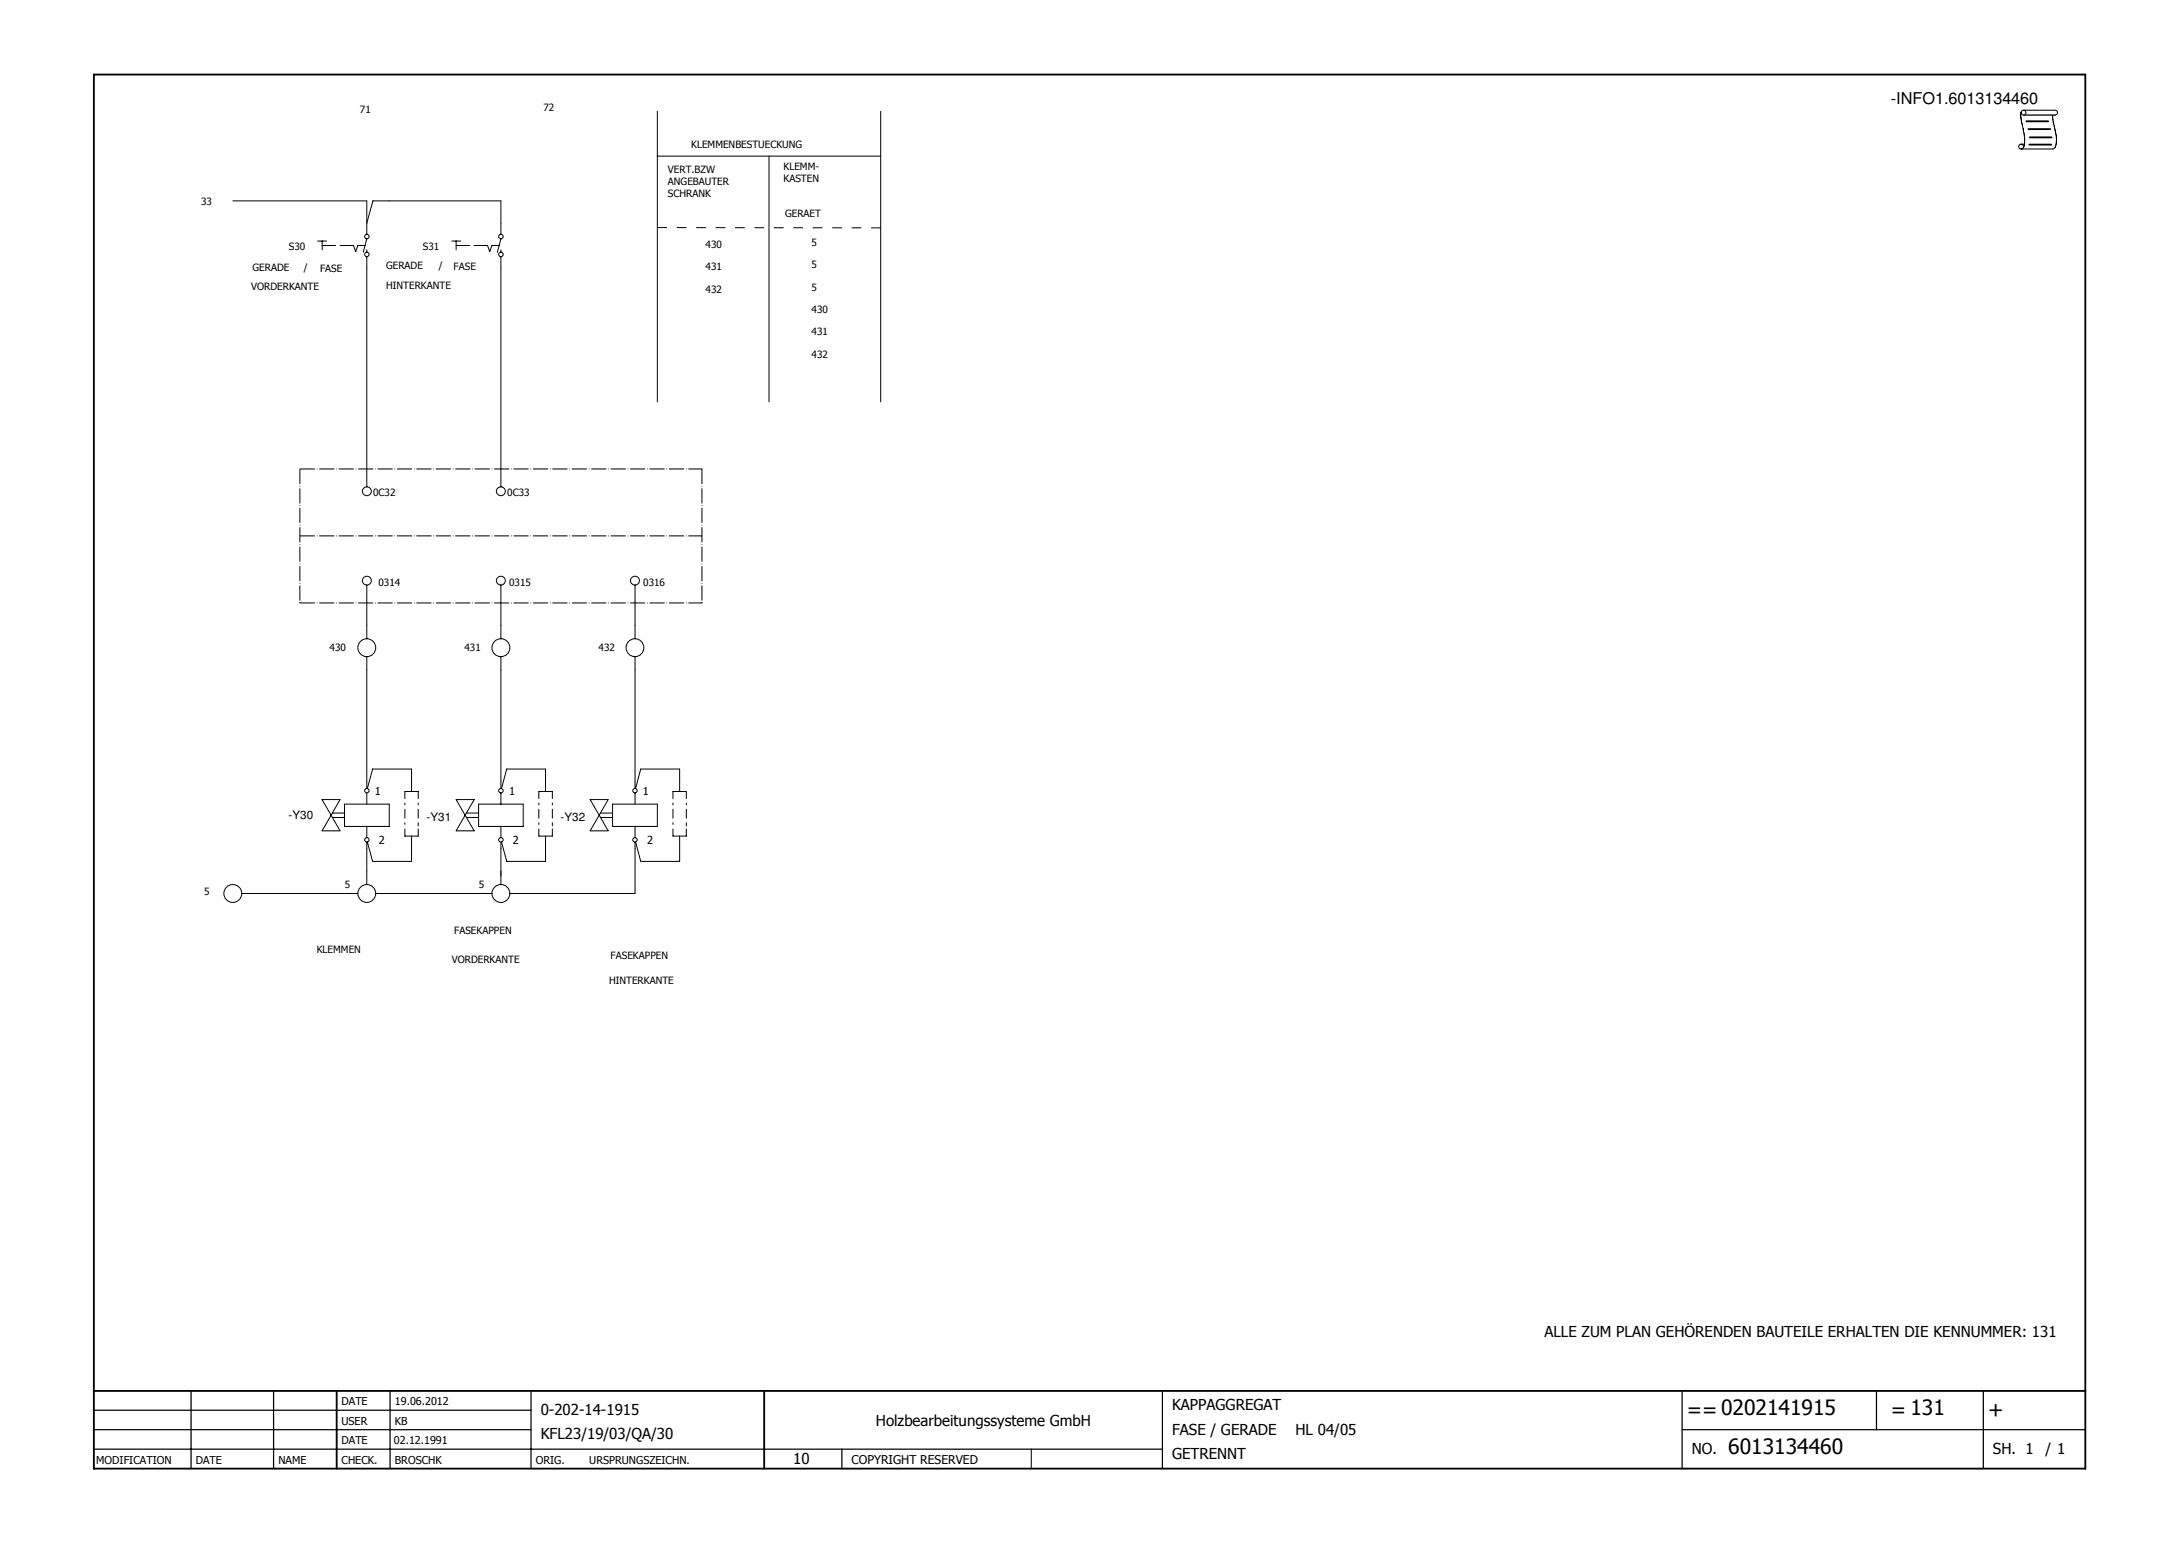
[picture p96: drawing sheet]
<svg xmlns="http://www.w3.org/2000/svg" width="297mm" height="211mm" viewBox="0 0 297 211" stroke-linecap="round" stroke-linejoin="round" font-family="sans-serif">
<defs><g id="words">
<g font-size="2.9">
<text x="230" y="193.2">==0202141915</text>
<text x="257.8" y="193.2">= 131</text>
<text x="271" y="193.2">+</text>
<text x="235.6" y="198.2">6013134460</text>
</g>
<text font-size="2.2" x="257.8" y="14.2">-INFO1.6013134460</text>
<g font-size="2.1">
<text x="210.5" y="182.3">ALLE ZUM PLAN GEHÖRENDEN BAUTEILE ERHALTEN DIE KENNUMMER: 131</text>
<text x="73.7" y="192.9">0-202-14-1915</text>
<text x="73.7" y="196.2">KFL23/19/03/QA/30</text>
<text x="119.4" y="194.4">Holzbearbeitungssysteme GmbH</text>
<text x="159.8" y="192.2">KAPPAGGREGAT</text>
<text x="159.8" y="195.5">FASE / GERADE</text>
<text x="176.6" y="195.5">HL 04/05</text>
<text x="108.1" y="199.5">10</text>
<text x="159.8" y="198.9">GETRENNT</text>
<text x="230.6" y="198.2">NO.</text>
<text x="271.7" y="198.2">SH. 1</text>
<text x="278.8" y="198.2">/ 1</text>
</g>
<text font-size="1.7" x="116.1" y="199.5">COPYRIGHT RESERVED</text>
<g font-size="1.6">
<text x="39.3" y="111.6">-Y30</text>
<text x="58.2" y="111.9">-Y31</text>
<text x="76.4" y="111.9">-Y32</text>
</g>
<g font-size="1.5">
<text x="51.1" y="108.4">1</text>
<text x="69.4" y="108.4">1</text>
<text x="87.7" y="108.4">1</text>
<text x="51.6" y="115">2</text>
<text x="69.9" y="115">2</text>
<text x="88.2" y="115">2</text>
<text x="46.6" y="191.6">DATE</text>
<text x="53.8" y="191.6">19.06.2012</text>
<text x="46.6" y="194.2">USER</text>
<text x="46.6" y="196.9">DATE</text>
<text x="53.7" y="196.9">02.12.1991</text>
<text x="53.8" y="194.2">KB</text>
<text x="13.1" y="199.5">MODIFICATION</text>
<text x="26.7" y="199.5">DATE</text>
<text x="38" y="199.5">NAME</text>
<text x="46.6" y="199.5">CHECK.</text>
<text x="53.8" y="199.5">BROSCHK</text>
<text x="73" y="199.5">ORIG.</text>
<text x="80.3" y="199.5">URSPRUNGSZEICHN.</text>
</g>
<g font-size="1.4">
<text x="49.1" y="15.4">71</text>
<text x="74.1" y="15.2">72</text>
<text x="91.1" y="23.6">VERT.BZW</text>
<text x="94.2" y="20.2">KLEMMENBESTUECKUNG</text>
<text x="106.8" y="23.2">KLEMM-</text>
<text x="27.4" y="27.9">33</text>
<text x="91.1" y="25.3">ANGEBAUTER</text>
<text x="91.1" y="26.9">SCHRANK</text>
<text x="106.8" y="24.8">KASTEN</text>
<text x="107" y="29.6">GERAET</text>
<text x="39.4" y="34">S30</text>
<text x="57.7" y="34">S31</text>
<text x="96.2" y="33.8">430</text>
<text x="110.6" y="33.5">5</text>
<text x="34.2" y="39.5">VORDERKANTE</text>
<text x="34.4" y="37">GERADE</text>
<text x="41.4" y="36.9">/</text>
<text x="43.6" y="37.1">FASE</text>
<text x="52.6" y="36.7">GERADE</text>
<text x="52.6" y="39.3">HINTERKANTE</text>
<text x="59.8" y="36.7">/</text>
<text x="61.8" y="36.9">FASE</text>
<text x="96.2" y="36.8">431</text>
<text x="96.2" y="39.9">432</text>
<text x="110.6" y="39.6">5</text>
<text x="110.6" y="36.6">5</text>
<text x="110.6" y="42.7">430</text>
<text x="110.6" y="45.7">431</text>
<text x="110.6" y="48.8">432</text>
<text x="50.9" y="67.6">0C32</text>
<text x="69.2" y="67.6">0C33</text>
<text x="51.6" y="79.9">0314</text>
<text x="69.4" y="79.8">0315</text>
<text x="87.7" y="79.8">0316</text>
<text x="44.9" y="88.7">430</text>
<text x="63.3" y="88.7">431</text>
<text x="81.6" y="88.7">432</text>
<text x="27.8" y="122">5</text>
<text x="47" y="121">5</text>
<text x="65.3" y="121">5</text>
<text x="43.2" y="129.9">KLEMMEN</text>
<text x="61.6" y="131.2">VORDERKANTE</text>
<text x="61.9" y="127.3">FASEKAPPEN</text>
<text x="83.2" y="130.7">FASEKAPPEN</text>
<text x="83" y="134.2">HINTERKANTE</text>
</g>
</g></defs>
<path d="M203 10l-190.4 190.4M12.7 112.2l125.9 88.2" fill="none" stroke="#fff" stroke-width=".14"/>
<path d="M12.8 10.2h271.5v190h-271.5zM12.8 189.6h271.5M45.9 189.6v10.6M104.2 189.6v10.6" fill="none" stroke="#010101" stroke-width=".25"/>
<g fill="none" stroke="#010101" stroke-width=".17">
<path d="M12.8 194.9h59.6M12.8 192.2h59.6M12.8 197.5h145.7M26 189.6v10.6M37.3 189.6v10.6M53.2 189.6v10.6M72.4 189.6v10.6M114.8 197.5v2.7M158.5 189.6v10.6M229.3 194.9h55M229.3 189.6v10.6M255.8 189.6v5.3"/>
<path d="M270.4 189.6v10.6"/>
</g>
<path d="M31.7 27.4h18.3M34.8 121.8h12.2M140.6 197.5v2.7" fill="none" stroke="#010101" stroke-width=".14"/>
<path d="M40.9 63.9v18.3" fill="none" stroke="#010101" stroke-width=".14" stroke-dasharray="2.1 .3 .1 .3" stroke-linecap="butt"/>
<path d="M40.8 82.1h.1v.1z" fill="#010101"/>
<path d="M40.9 63.9h54.8" fill="none" stroke="#010101" stroke-width=".14" stroke-dasharray="2.1 .3 .1 .3" stroke-linecap="butt"/>
<path d="M95.6 63.9h.1l-.1 .1z" fill="#010101"/>
<path d="M40.9 73.1h54.8" fill="none" stroke="#010101" stroke-width=".14" stroke-dasharray="2.1 .3 .1 .3" stroke-linecap="butt"/>
<path d="M95.6 73l.1 .1h-.1z" fill="#010101"/>
<path d="M40.9 82.2h54.8" fill="none" stroke="#010101" stroke-width=".14" stroke-dasharray="2.1 .3 .1 .3" stroke-linecap="butt"/>
<path d="M95.6 82.2h.1h-.1z" fill="#010101"/>
<g fill="none" stroke="#010101" stroke-width=".14">
<path d="M89.6 15.2v39.6M50 27.4v3M50 36.5v27.4M53.1 27.4h15.2v3M68.3 36.5v27.4M89.6 21.3h30.5M50 82.2v3.1M50 91.3v15.3M68.3 82.2v3.1M68.3 91.3v15.3M86.6 82.2v3.1M86.6 91.3v15.3"/>
<path d="M50 115.7v3M68.3 115.7v3.7M86.6 115.7v6.1h-15.3M53.1 121.8h12.1"/>
</g>
<path d="M89.6 31l30.5 .1" fill="none" stroke="#010101" stroke-width=".14" stroke-dasharray="1.3 1.3" stroke-linecap="butt"/>
<path d="M119.9 31l.2 .1h-.2z" fill="#010101"/>
<path d="M95.7 63.9v18.3" fill="none" stroke="#010101" stroke-width=".14" stroke-dasharray="2.1 .3 .1 .3" stroke-linecap="butt"/>
<path d="M95.6 82.1h.1v.1z" fill="#010101"/>
<g fill="none" stroke="#010101" stroke-width=".14">
<path d="M120.1 15.2v39.6M275.5 15.3a6.9 6.9 0 0 0 .3 2.4v.2a3.6 3.6 0 0 1 0 2.2M275.5 19.7h.5M275.8 15h4.3a.33 .33 0 0 1 .4 .4 .33 .33 0 0 1-.4 .3M279.8 15.7l.2 1.2a5.3 5.3 0 0 1 .1 3.2l-.3 .2h-4.3M43.3 32.9h1.2M43.9 33.5h1.8M43.9 32.9v1.2M46.4 33.5h1.8l.3 .8 .3-.8h1M50 34.1v.3M50 35v1.5M50 32.6l-.5 1.8"/>
<path d="M53.1 27.4h-2.3l-.8 3v1.5M61.6 32.9h1.2M62.2 33.5h1.8M62.2 32.9v1.2M64.6 33.5h1.9l.3 .8 .3-.8h.9M68.3 30.4v1.5M68.3 34.1v.3M68.3 35v1.5M68.3 32.6l-.5 1.8M104.8 21.3v33.5M50 63.9v2.5M50 79.8v2.4"/>
<path d="M68.3 63.9v2.5M68.3 79.8v2.4M86.6 79.8v2.4M50 85.3v1.8M50 89.5v1.8M68.3 85.3v1.8M68.3 89.5v1.8M86.6 85.3v1.8M86.6 89.5v1.8M43.9 109h2.5l-1.3 2.1zM45.1 111.1l1.3 2.2h-2.5zM45.3 111.4h1.7"/>
<path d="M45.3 110.8h1.7M47 109.6h6.1v3.1h-6.1zM50 106.6v.9M50 108.1v1.5M50 112.7v1.5M50 114.8v.9M50 118.7v1.9M50.1 107.5l.7-2.7h5.3v3.1M55.2 108.9v-1h1.8v1M55.2 109.5v.2M55.2 110.3v1.2M55.2 112.2v.2"/>
<path d="M55.2 113v1h1.8v-1M56.1 114v3.4h-5.3l-.7-2.6M57 109.5v.2M57 110.3v1.2M57 112.2v.4M62.2 109h2.4l-1.2 2.1zM63.4 111.1l1.2 2.2h-2.4zM63.6 111.4h1.6M63.6 110.8h1.6M65.2 109.6h6.1v3.1h-6.1zM68.3 106.6v.9M68.3 108.1v1.5"/>
<path d="M68.3 112.7v1.5M68.3 114.8v.9M68.3 118.7v1.9M68.4 107.5l.7-2.7h5.3v3.1M73.5 113v1h1.8v-1M73.5 108.9v-1h1.8v1M73.5 109.5v.2M73.5 110.3v1.2M73.5 112.2v.2M74.4 114v3.4h-5.3l-.7-2.6M75.3 109.5v.2M75.3 110.3v1.2"/>
<path d="M75.3 112.2v.4M80.4 109h2.5l-1.2 2.1zM81.7 111.1l1.2 2.2h-2.5zM81.9 111.4h1.6M81.9 110.8h1.6M83.5 109.6h6.1v3.1h-6.1zM86.6 106.6v.9M86.6 108.1v1.5M86.6 112.7v1.5M86.6 114.8v.9M86.6 107.5l.7-2.7h5.3v3.1M91.7 113v1h1.9v-1"/>
<path d="M91.7 108.9v-1h1.9v1M91.7 109.5v.2M91.7 110.3v1.2M91.7 112.2v.2M92.6 114v3.4h-5.3l-.7-2.6M93.6 109.5v.2M93.6 110.3v1.2M93.6 112.2v.4M33 121.8h1.8M47 121.8h1.8M51.2 121.8h1.9M65.2 121.8h1.9"/>
<path d="M69.5 121.8h1.8"/>
<circle cx="275.5" cy="20" r=".33"/>
<circle cx="275.8" cy="15.4" r=".33"/>
<circle cx="50" cy="32.2" r=".31"/>
<circle cx="50" cy="34.7" r=".31"/>
<circle cx="68.3" cy="32.2" r=".31"/>
<circle cx="68.3" cy="34.7" r=".31"/>
<circle cx="50" cy="67" r=".61"/>
<circle cx="50" cy="79.2" r=".61"/>
<circle cx="68.3" cy="67" r=".6"/>
<circle cx="68.3" cy="79.2" r=".6"/>
<circle cx="86.6" cy="79.2" r=".61"/>
<circle cx="50" cy="88.3" r="1.22"/>
<circle cx="68.3" cy="88.3" r="1.22"/>
<circle cx="86.6" cy="88.3" r="1.22"/>
<circle cx="50" cy="107.8" r=".3"/>
<circle cx="50" cy="114.5" r=".3"/>
<circle cx="68.3" cy="107.8" r=".31"/>
<circle cx="68.3" cy="114.5" r=".31"/>
<circle cx="86.6" cy="107.8" r=".3"/>
<circle cx="86.6" cy="114.5" r=".3"/>
<circle cx="31.7" cy="121.8" r="1.22"/>
<circle cx="50" cy="121.8" r="1.22"/>
<circle cx="68.3" cy="121.8" r="1.22"/>
</g>
<path d="M275.9 15.7h4.3" fill="none" stroke="#010101" stroke-width=".17"/>
<path d="M276.2 16.5h3M276.5 17.6h3M276.6 19.7h3M276.7 18.7h3" fill="none" stroke="#010101" stroke-width=".25"/>
<use href="#words"/>
</svg>
